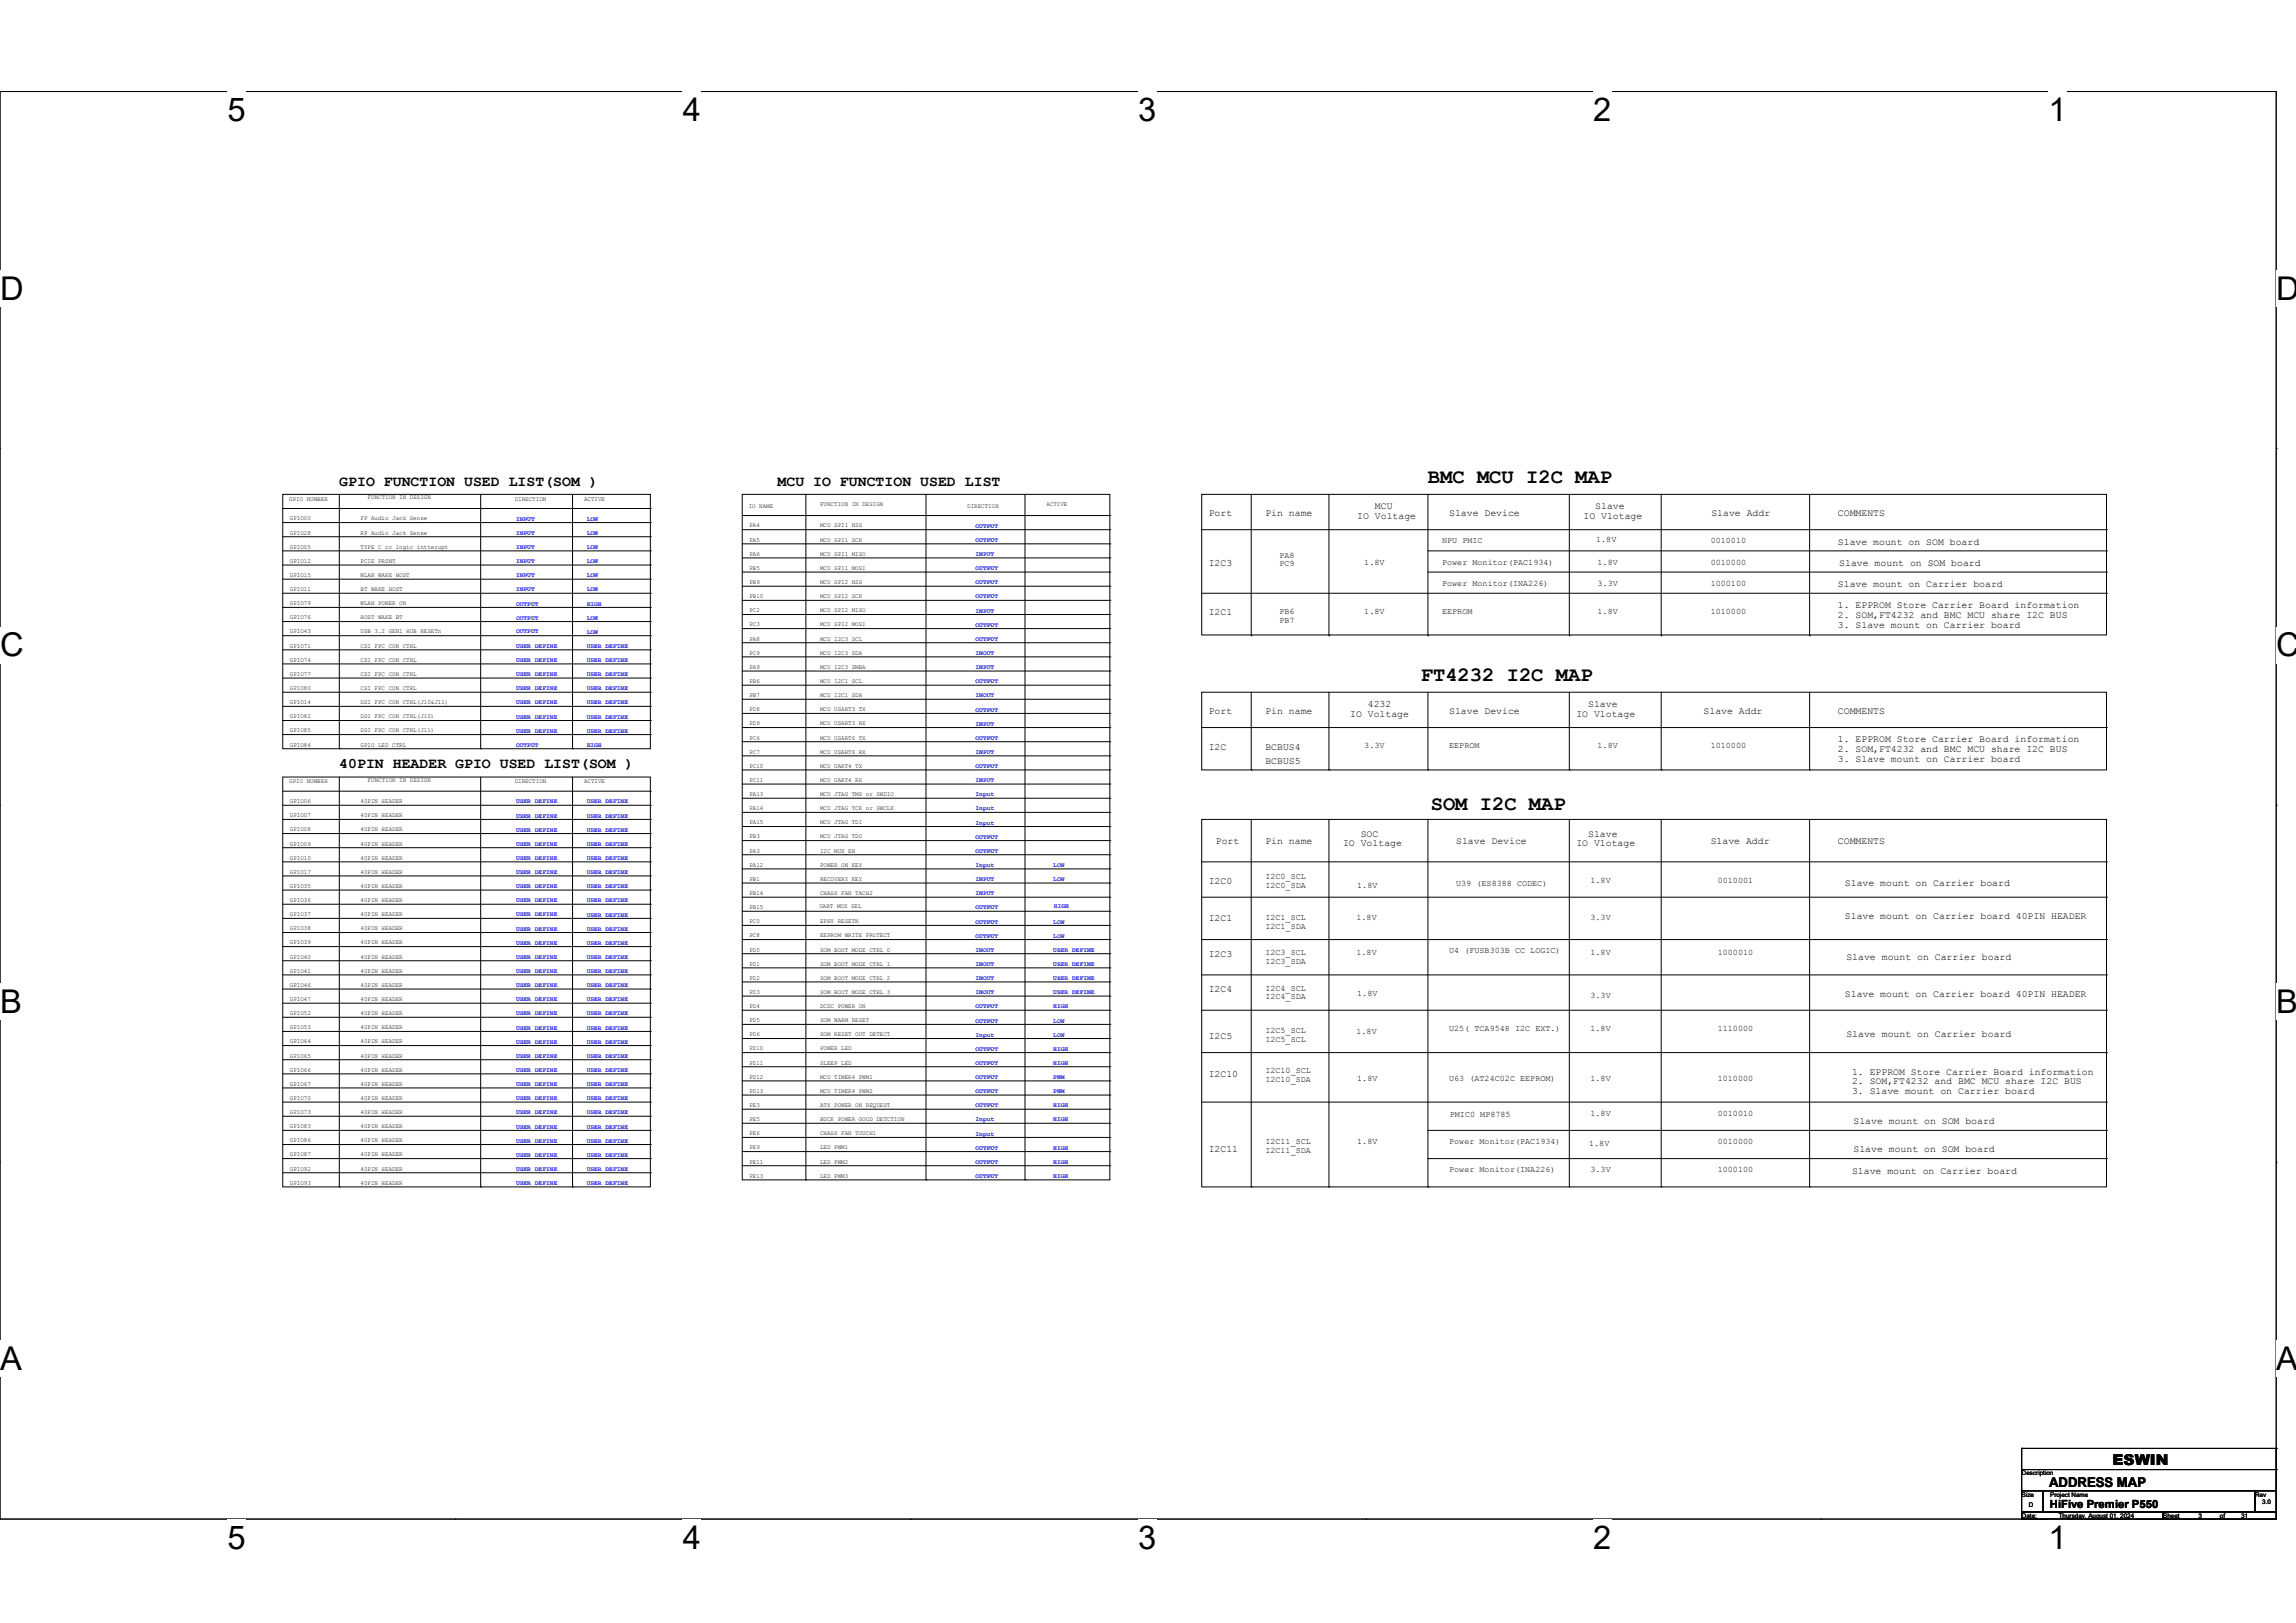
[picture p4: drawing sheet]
<svg xmlns="http://www.w3.org/2000/svg" width="297mm" height="210mm" viewBox="0 0 297 210" stroke-linecap="round" stroke-linejoin="round" font-family="sans-serif">
<defs><g id="words">
<g font-size="4.2">
<text x="29.4" y="15.7">5</text>
<text x="88.3" y="15.7">4</text>
<text x="147.2" y="15.7">3</text>
<text x="206.1" y="15.7">2</text>
<text x="265" y="15.7">1</text>
<text x="0" y="38.8">D</text>
<text x="294.4" y="38.8">D</text>
<text x="0" y="84.9">C</text>
<text x="294.4" y="84.9">C</text>
<text x="0" y="131.1">B</text>
<text x="294.4" y="131.1">B</text>
<text x="0" y="177.3">A</text>
<text x="294.4" y="177.3">A</text>
<text x="29.4" y="200.4">5</text>
<text x="88.3" y="200.4">4</text>
<text x="147.2" y="200.4">3</text>
<text x="206.1" y="200.4">2</text>
<text x="265" y="200.4">1</text>
</g>
<g font-size="2.6">
<text x="184.7" y="62.5">BMC MCU I2C MAP</text>
<text x="183.8" y="88.1">FT4232 I2C MAP</text>
<text x="185.1" y="104.9">SOM I2C MAP</text>
</g>
<g font-size="1.9">
<text x="43.9" y="62.8">GPIO FUNCTION USED LIST(SOM )</text>
<text x="100.6" y="62.8">MCU IO FUNCTION USED LIST</text>
<text x="43.9" y="99.4">40PIN HEADER GPIO USED LIST(SOM )</text>
<text x="273.3" y="189.5">ESWIN</text>
</g>
<text font-size="1.7" x="265.1" y="192.4">ADDRESS MAP</text>
<text font-size="1.5" x="265.2" y="195.2">HiFive Premier P550</text>
<g font-size="1.3">
<text x="177.9" y="65.9">MCU</text>
<text x="206.4" y="65.9">Slave</text>
<text x="156.4" y="66.8">Port</text>
<text x="163.7" y="66.8">Pin name</text>
<text x="175.6" y="67.2">IO Voltage</text>
<text x="187.5" y="66.8">Slave Device</text>
<text x="204.8" y="67.2">IO Vlotage</text>
<text x="221.4" y="66.7">Slave Addr</text>
<text x="237.7" y="70.5">Slave mount on SOM board</text>
<text x="237.7" y="66.8">COMMENTS</text>
<text x="156.4" y="73.2">I2C3</text>
<text x="237.7" y="76">Slave mount on Carrier board</text>
<text x="237.9" y="73.2">Slave mount on SOM board</text>
<text x="156.4" y="79.6">I2C1</text>
<text x="237.7" y="78.7">1. EPPROM Store Carrier Board information</text>
<text x="237.7" y="80">2. SOM,FT4232 and BMC MCU share I2C BUS</text>
<text x="237.7" y="81.2">3. Slave mount on Carrier board</text>
<text x="156.4" y="92.4">Port</text>
<text x="163.7" y="92.4">Pin name</text>
<text x="174.6" y="92.8">IO Voltage</text>
<text x="176.9" y="91.5">4232</text>
<text x="187.5" y="92.4">Slave Device</text>
<text x="203.9" y="92.8">IO Vlotage</text>
<text x="205.4" y="91.5">Slave</text>
<text x="220.4" y="92.4">Slave Addr</text>
<text x="237.7" y="92.4">COMMENTS</text>
<text x="156.4" y="97">I2C</text>
<text x="163.7" y="98.8">BCBUS5</text>
<text x="163.7" y="97">BCBUS4</text>
<text x="237.7" y="96.1">1. EPPROM Store Carrier Board information</text>
<text x="237.7" y="97.3">2. SOM,FT4232 and BMC MCU share I2C BUS</text>
<text x="237.7" y="98.6">3. Slave mount on Carrier board</text>
<text x="157.3" y="109.1">Port</text>
<text x="163.7" y="109.1">Pin name</text>
<text x="173.7" y="109.5">IO Voltage</text>
<text x="176" y="108.2">SOC</text>
<text x="188.4" y="109.1">Slave Device</text>
<text x="203.9" y="109.5">IO Vlotage</text>
<text x="205.4" y="108.2">Slave</text>
<text x="221.3" y="109.1">Slave Addr</text>
<text x="237.7" y="109.1">COMMENTS</text>
<text x="156.4" y="119.2">I2C1</text>
<text x="156.4" y="114.4">I2C0</text>
<text x="238.7" y="114.6">Slave mount on Carrier board</text>
<text x="238.7" y="118.9">Slave mount on Carrier board 40PIN HEADER</text>
<text x="156.4" y="123.8">I2C3</text>
<text x="238.8" y="124.2">Slave mount on Carrier board</text>
<text x="156.4" y="128.3">I2C4</text>
<text x="238.7" y="129">Slave mount on Carrier board 40PIN HEADER</text>
<text x="156.4" y="134.5">I2C5</text>
<text x="238.8" y="134.2">Slave mount on Carrier board</text>
<text x="156.4" y="139.3">I2C10</text>
<text x="239.6" y="139">1. EPPROM Store Carrier Board information</text>
<text x="239.6" y="140.3">2. SOM,FT4232 and BMC MCU share I2C BUS</text>
<text x="239.6" y="141.6">3. Slave mount on Carrier board</text>
<text x="156.4" y="149.1">I2C11</text>
<text x="239.8" y="145.4">Slave mount on SOM board</text>
<text x="239.8" y="149.1">Slave mount on SOM board</text>
<text x="239.6" y="151.8">Slave mount on Carrier board</text>
</g>
<g font-size="1.1">
<text x="186.5" y="70.3">NPU PMIC</text>
<text x="206.5" y="70.1">1.8V</text>
<text x="221.3" y="70.3">0010010</text>
<text x="165.5" y="72.1">PA8</text>
<text x="165.5" y="73.2">PC9</text>
<text x="176.5" y="73.1">1.8V</text>
<text x="186.5" y="73.1">Power Monitor(PAC1934)</text>
<text x="186.5" y="75.8">Power Monitor(INA226)</text>
<text x="206.7" y="73.1">1.8V</text>
<text x="206.7" y="75.8">3.3V</text>
<text x="221.3" y="73.1">0010000</text>
<text x="221.3" y="75.8">1000100</text>
<text x="165.5" y="79.5">PB6</text>
<text x="165.5" y="80.5">PB7</text>
<text x="176.5" y="79.5">1.8V</text>
<text x="186.5" y="79.5">EEPROM</text>
<text x="206.7" y="79.5">1.8V</text>
<text x="221.3" y="79.5">1010000</text>
<text x="176.5" y="96.8">3.3V</text>
<text x="187.5" y="96.8">EEPROM</text>
<text x="206.7" y="96.8">1.8V</text>
<text x="221.3" y="96.8">1010000</text>
<text x="163.7" y="113.8">I2C0_SCL</text>
<text x="163.7" y="114.8">I2C0_SDA</text>
<text x="163.7" y="119.1">I2C1_SCL</text>
<text x="175.5" y="119.1">1.8V</text>
<text x="175.6" y="114.9">1.8V</text>
<text x="188.4" y="114.6">U39 (ES8388 CODEC)</text>
<text x="205.7" y="114.3">1.8V</text>
<text x="205.7" y="119.1">3.3V</text>
<text x="222.2" y="114.3">0010001</text>
<text x="163.7" y="120.1">I2C1_SDA</text>
<text x="163.7" y="123.6">I2C3_SCL</text>
<text x="163.7" y="124.7">I2C3_SDA</text>
<text x="175.5" y="123.6">1.8V</text>
<text x="187.5" y="123.3">U4 (FUSB303B CC LOGIC)</text>
<text x="205.7" y="123.6">1.8V</text>
<text x="222.2" y="123.6">1000010</text>
<text x="163.7" y="128.2">I2C4_SCL</text>
<text x="163.7" y="129.3">I2C4_SDA</text>
<text x="175.6" y="128.8">1.8V</text>
<text x="205.7" y="129.1">3.3V</text>
<text x="163.7" y="133.7">I2C5_SCL</text>
<text x="163.7" y="134.8">I2C5_SCL</text>
<text x="175.5" y="133.8">1.8V</text>
<text x="187.5" y="133.4">U25( TCA9548 I2C EXT.)</text>
<text x="205.7" y="133.4">1.8V</text>
<text x="222.2" y="133.4">1110000</text>
<text x="163.7" y="138.9">I2C10_SCL</text>
<text x="163.7" y="140">I2C10_SDA</text>
<text x="175.6" y="139.8">1.8V</text>
<text x="187.5" y="139.8">U63 (AT24C02C EEPROM)</text>
<text x="205.7" y="139.8">1.8V</text>
<text x="222.2" y="139.8">1010000</text>
<text x="163.7" y="148">I2C11_SCL</text>
<text x="163.7" y="149.1">I2C11_SDA</text>
<text x="175.6" y="148">1.8V</text>
<text x="187.5" y="148">Power Monitor(PAC1934)</text>
<text x="187.5" y="144.5">PMIC0 MP8785</text>
<text x="205.6" y="148.2">1.8V</text>
<text x="205.7" y="144.4">1.8V</text>
<text x="222.2" y="144.4">0010010</text>
<text x="222.2" y="148">0010000</text>
<text x="187.5" y="151.7">Power Monitor(INA226)</text>
<text x="205.7" y="151.7">3.3V</text>
<text x="222.2" y="151.7">1000100</text>
</g>
<g font-size=".8">
<text x="37.4" y="64.8">GPIO NUMBER</text>
<text x="47.6" y="64.6">FUNCTION IN DESIGN</text>
<text x="66.6" y="64.8">DIRECTION</text>
<text x="75.5" y="64.8">ACTIVE</text>
<text x="96.9" y="65.7">IO NAME</text>
<text x="106.1" y="65.5">FUNCTION IN DESIGN</text>
<text x="125.1" y="65.7">DIRECTION</text>
<text x="135.4" y="65.5">ACTIVE</text>
<text x="37.5" y="67.3">GPIO00</text>
<text x="37.5" y="71">GPIO05</text>
<text x="37.5" y="69.2">GPIO28</text>
<text x="46.6" y="67.3">FP Audio Jack Sense</text>
<text x="46.6" y="71">TYPE C cc logic intterupt</text>
<text x="46.6" y="69.2">RP Audio Jack Sense</text>
<text x="96.9" y="68.3">PA4</text>
<text x="96.9" y="70.1">PA5</text>
<text x="96.9" y="71.9">PA6</text>
<text x="106.1" y="68.3">MCU SPI1 NSS</text>
<text x="106.1" y="70.1">MCU SPI1 SCK</text>
<text x="106.1" y="71.9">MCU SPI1 MISO</text>
<text x="37.5" y="72.8">GPIO12</text>
<text x="37.5" y="74.7">GPIO15</text>
<text x="37.5" y="76.5">GPIO11</text>
<text x="46.6" y="72.8">PCIE PRSNT</text>
<text x="46.6" y="74.7">WLAN WAKE HOST</text>
<text x="46.6" y="76.5">BT WAKE HOST</text>
<text x="96.9" y="73.7">PB5</text>
<text x="96.9" y="75.6">PB9</text>
<text x="96.9" y="77.4">PB10</text>
<text x="106.1" y="73.7">MCU SPI1 MOSI</text>
<text x="106.1" y="75.6">MCU SPI2 NSS</text>
<text x="106.1" y="77.4">MCU SPI2 SCK</text>
<text x="37.5" y="82">GPIO43</text>
<text x="37.5" y="83.8">GPIO71</text>
<text x="37.5" y="78.3">GPIO79</text>
<text x="37.5" y="80.1">GPIO76</text>
<text x="46.6" y="82">USB 3.2 GEN1 HUB RESETn</text>
<text x="46.6" y="83.8">CSI FPC CON CTRL</text>
<text x="46.6" y="80.1">HOST WAKE BT</text>
<text x="46.6" y="78.3">WLAN POWER ON</text>
<text x="96.9" y="81.1">PC3</text>
<text x="96.9" y="79.2">PC2</text>
<text x="96.9" y="82.9">PA8</text>
<text x="106.1" y="79.2">MCU SPI2 MISO</text>
<text x="106.1" y="81.1">MCU SPI2 MOSI</text>
<text x="106.1" y="82.9">MCU I2C3 SCL</text>
<text x="37.5" y="85.6">GPIO74</text>
<text x="37.5" y="87.5">GPIO77</text>
<text x="37.5" y="89.3">GPIO80</text>
<text x="46.6" y="87.5">CSI FPC CON CTRL</text>
<text x="46.6" y="85.6">CSI FPC CON CTRL</text>
<text x="46.6" y="89.3">CSI FPC CON CTRL</text>
<text x="96.9" y="84.7">PC9</text>
<text x="96.9" y="86.5">PA9</text>
<text x="96.9" y="88.4">PB6</text>
<text x="106.1" y="84.7">MCU I2C3 SDA</text>
<text x="106.1" y="86.5">MCU I2C3 SMBA</text>
<text x="106.1" y="88.4">MCU I2C1 SCL</text>
<text x="37.5" y="91.1">GPIO14</text>
<text x="37.5" y="94.8">GPIO85</text>
<text x="37.5" y="92.9">GPIO82</text>
<text x="46.6" y="91.1">DSI FPC CON CTRL(J10&amp;J11)</text>
<text x="46.6" y="92.9">DSI FPC CON CTRL(J10)</text>
<text x="46.6" y="94.8">DSI FPC CON CTRL(J11)</text>
<text x="96.9" y="90.2">PB7</text>
<text x="96.9" y="95.7">PC6</text>
<text x="96.9" y="93.9">PD9</text>
<text x="96.9" y="92">PD8</text>
<text x="106.1" y="90.2">MCU I2C1 SDA</text>
<text x="106.1" y="95.7">MCU USART6 TX</text>
<text x="106.1" y="92">MCU USART3 TX</text>
<text x="106.1" y="93.9">MCU USART3 RX</text>
<text x="37.4" y="101.4">GPIO NUMBER</text>
<text x="37.5" y="96.6">GPIO84</text>
<text x="46.6" y="96.6">GPIO LED CTRL</text>
<text x="47.6" y="101.2">FUNCTION IN DESIGN</text>
<text x="66.6" y="101.4">DIRECTION</text>
<text x="75.5" y="101.4">ACTIVE</text>
<text x="96.9" y="97.5">PC7</text>
<text x="96.9" y="101.2">PC11</text>
<text x="96.9" y="99.3">PC10</text>
<text x="106.1" y="97.5">MCU USART6 RX</text>
<text x="106.1" y="101.2">MCU UART4 RX</text>
<text x="106.1" y="99.3">MCU UART4 TX</text>
<text x="37.5" y="103.9">GPIO06</text>
<text x="37.5" y="105.7">GPIO07</text>
<text x="37.5" y="107.6">GPIO08</text>
<text x="46.6" y="103.9">40PIN HEADER</text>
<text x="46.6" y="105.7">40PIN HEADER</text>
<text x="46.6" y="107.6">40PIN HEADER</text>
<text x="96.9" y="104.8">PA14</text>
<text x="96.9" y="103">PA13</text>
<text x="96.9" y="106.7">PA15</text>
<text x="106.1" y="103">MCU JTAG TMS or SWDIO</text>
<text x="106.1" y="104.8">MCU JTAG TCK or SWCLK</text>
<text x="106.1" y="106.7">MCU JTAG TDI</text>
<text x="37.5" y="109.4">GPIO09</text>
<text x="37.5" y="111.2">GPIO10</text>
<text x="37.5" y="113.1">GPIO17</text>
<text x="46.6" y="109.4">40PIN HEADER</text>
<text x="46.6" y="111.2">40PIN HEADER</text>
<text x="46.6" y="113.1">40PIN HEADER</text>
<text x="96.9" y="108.5">PB3</text>
<text x="96.9" y="110.3">PA3</text>
<text x="96.9" y="112.2">PA12</text>
<text x="96.9" y="114">PB1</text>
<text x="106.1" y="108.5">MCU JTAG TDO</text>
<text x="106.1" y="110.3">I2C_MUX_EN</text>
<text x="106.1" y="112.2">POWER ON KEY</text>
<text x="106.1" y="114">RECOVERY KEY</text>
<text x="37.5" y="116.7">GPIO36</text>
<text x="37.5" y="118.5">GPIO37</text>
<text x="37.5" y="114.9">GPIO35</text>
<text x="46.6" y="114.9">40PIN HEADER</text>
<text x="46.6" y="116.7">40PIN HEADER</text>
<text x="46.6" y="118.5">40PIN HEADER</text>
<text x="96.9" y="115.8">PB14</text>
<text x="96.9" y="117.6">PB15</text>
<text x="96.9" y="119.5">PC0</text>
<text x="106" y="117.5">UART MUX SEL</text>
<text x="106.1" y="115.8">CHASS FAN TACH2</text>
<text x="106.1" y="119.5">EPHY RESETN</text>
<text x="37.5" y="120.4">GPIO38</text>
<text x="37.5" y="122.2">GPIO39</text>
<text x="37.5" y="124">GPIO40</text>
<text x="37.5" y="125.9">GPIO41</text>
<text x="46.6" y="120.4">40PIN HEADER</text>
<text x="46.6" y="122.2">40PIN HEADER</text>
<text x="46.6" y="124">40PIN HEADER</text>
<text x="46.6" y="125.9">40PIN HEADER</text>
<text x="96.9" y="121.3">PC8</text>
<text x="96.9" y="123.1">PD0</text>
<text x="96.9" y="124.9">PD1</text>
<text x="106.1" y="121.3">EEPROM WRITE PROTECT</text>
<text x="106.1" y="124.9">SOM BOOT MODE CTRL 1</text>
<text x="106.1" y="123.1">SOM BOOT MODE CTRL 0</text>
<text x="37.5" y="127.7">GPIO46</text>
<text x="37.5" y="129.5">GPIO47</text>
<text x="37.5" y="131.4">GPIO52</text>
<text x="46.6" y="127.7">40PIN HEADER</text>
<text x="46.6" y="129.5">40PIN HEADER</text>
<text x="46.6" y="131.4">40PIN HEADER</text>
<text x="96.9" y="130.4">PD4</text>
<text x="96.9" y="126.8">PD2</text>
<text x="96.9" y="128.6">PD3</text>
<text x="106.1" y="128.6">SOM BOOT MODE CTRL 3</text>
<text x="106.1" y="126.8">SOM BOOT MODE CTRL 2</text>
<text x="106.1" y="130.4">DCDC POWER ON</text>
<text x="37.5" y="133.2">GPIO53</text>
<text x="37.5" y="136.8">GPIO65</text>
<text x="37.5" y="135">GPIO64</text>
<text x="46.6" y="133.2">40PIN HEADER</text>
<text x="46.6" y="135">40PIN HEADER</text>
<text x="46.6" y="136.8">40PIN HEADER</text>
<text x="96.9" y="132.3">PD5</text>
<text x="96.9" y="134.1">PD6</text>
<text x="96.9" y="135.9">PD10</text>
<text x="96.9" y="137.8">PD11</text>
<text x="106.1" y="134.1">SOM RESET OUT DETECT</text>
<text x="106.1" y="132.3">SOM WARM RESET</text>
<text x="106.1" y="135.9">POWER LED</text>
<text x="106.1" y="137.8">SLEEP LED</text>
<text x="37.5" y="138.7">GPIO66</text>
<text x="37.5" y="140.5">GPIO67</text>
<text x="37.5" y="142.3">GPIO70</text>
<text x="46.6" y="138.7">40PIN HEADER</text>
<text x="46.6" y="140.5">40PIN HEADER</text>
<text x="46.6" y="142.3">40PIN HEADER</text>
<text x="96.9" y="141.4">PD13</text>
<text x="96.9" y="139.6">PD12</text>
<text x="96.9" y="143.2">PE3</text>
<text x="106.1" y="141.4">MCU TIMER4 PWM2</text>
<text x="106.1" y="139.6">MCU TIMER4 PWM1</text>
<text x="106.1" y="143.2">ATX POWER ON REQUEST</text>
<text x="37.5" y="144.2">GPIO73</text>
<text x="37.5" y="149.6">GPIO87</text>
<text x="37.5" y="147.8">GPIO86</text>
<text x="37.5" y="146">GPIO83</text>
<text x="46.6" y="144.2">40PIN HEADER</text>
<text x="46.6" y="149.6">40PIN HEADER</text>
<text x="46.6" y="146">40PIN HEADER</text>
<text x="46.6" y="147.8">40PIN HEADER</text>
<text x="96.9" y="145.1">PE5</text>
<text x="96.9" y="146.9">PE6</text>
<text x="96.9" y="148.7">PE9</text>
<text x="106.1" y="145.1">BUCK POWER GOOD DETCTION</text>
<text x="106.1" y="146.9">CHASS FAN TOUCH1</text>
<text x="106.1" y="148.7">LED PWM1</text>
<text x="37.5" y="151.5">GPIO92</text>
<text x="37.5" y="153.3">GPIO93</text>
<text x="46.6" y="151.5">40PIN HEADER</text>
<text x="46.6" y="153.3">40PIN HEADER</text>
<text x="96.9" y="150.5">PE11</text>
<text x="96.9" y="152.4">PE13</text>
<text x="106.1" y="150.5">LED PWM2</text>
<text x="106.1" y="152.4">LED PWM3</text>
<text x="261.5" y="190.9">Description</text>
<text x="261.5" y="193.6">Size</text>
<text x="261.5" y="196.4">Date:</text>
<text x="262.5" y="195">D</text>
<text x="265.2" y="193.6">Project Name</text>
<text x="266.3" y="196.4">Thursday, August 01, 2024</text>
<text x="279.8" y="196.4">Sheet</text>
<text x="284.4" y="196.4">3</text>
<text x="287.2" y="196.4">of</text>
<text x="289.9" y="196.4">31</text>
<text x="291.7" y="193.6">Rev</text>
<text x="292.6" y="194.6">3.0</text>
</g>
<g font-size=".8" fill="#00f">
<text x="66.7" y="67.4">INPUT</text>
<text x="66.7" y="71">INPUT</text>
<text x="66.7" y="69.2">INPUT</text>
<text x="75.9" y="67.4">LOW</text>
<text x="75.9" y="71">LOW</text>
<text x="75.9" y="69.2">LOW</text>
<text x="126.2" y="68.3">OUTPUT</text>
<text x="126.2" y="70.1">OUTPUT</text>
<text x="126.2" y="72">INPUT</text>
<text x="66.7" y="72.9">INPUT</text>
<text x="66.7" y="74.7">INPUT</text>
<text x="66.7" y="76.5">INPUT</text>
<text x="75.9" y="72.9">LOW</text>
<text x="75.9" y="74.7">LOW</text>
<text x="75.9" y="76.5">LOW</text>
<text x="126.2" y="73.8">OUTPUT</text>
<text x="126.2" y="75.6">OUTPUT</text>
<text x="126.2" y="77.4">OUTPUT</text>
<text x="66.7" y="81.9">OUTPUT</text>
<text x="66.7" y="83.8">USER DEFINE</text>
<text x="66.7" y="80.2">OUTPUT</text>
<text x="66.7" y="78.4">OUTPUT</text>
<text x="75.9" y="82">LOW</text>
<text x="75.9" y="83.8">USER DEFINE</text>
<text x="75.9" y="78.4">HIGH</text>
<text x="75.9" y="80.2">LOW</text>
<text x="126.2" y="81.1">OUTPUT</text>
<text x="126.2" y="79.3">INPUT</text>
<text x="126.2" y="82.9">OUTPUT</text>
<text x="66.7" y="87.5">USER DEFINE</text>
<text x="66.7" y="85.7">USER DEFINE</text>
<text x="66.7" y="89.3">USER DEFINE</text>
<text x="75.9" y="85.7">USER DEFINE</text>
<text x="75.9" y="87.5">USER DEFINE</text>
<text x="75.9" y="89.3">USER DEFINE</text>
<text x="126.2" y="84.8">INOUT</text>
<text x="126.2" y="86.6">INPUT</text>
<text x="126.2" y="88.4">OUTPUT</text>
<text x="66.7" y="91.2">USER DEFINE</text>
<text x="66.7" y="93">USER DEFINE</text>
<text x="66.7" y="94.8">USER DEFINE</text>
<text x="75.9" y="91.2">USER DEFINE</text>
<text x="75.9" y="93">USER DEFINE</text>
<text x="75.9" y="94.8">USER DEFINE</text>
<text x="126.2" y="90.2">INOUT</text>
<text x="126.2" y="95.7">OUTPUT</text>
<text x="126.2" y="92.1">OUTPUT</text>
<text x="126.2" y="93.9">INPUT</text>
<text x="66.7" y="96.6">OUTPUT</text>
<text x="75.9" y="96.6">HIGH</text>
<text x="126.2" y="97.6">INPUT</text>
<text x="126.2" y="99.4">OUTPUT</text>
<text x="126.2" y="101.2">INPUT</text>
<text x="66.7" y="107.6">USER DEFINE</text>
<text x="66.7" y="104">USER DEFINE</text>
<text x="66.7" y="105.8">USER DEFINE</text>
<text x="75.9" y="107.6">USER DEFINE</text>
<text x="75.9" y="104">USER DEFINE</text>
<text x="75.9" y="105.8">USER DEFINE</text>
<text x="126.2" y="103">Input</text>
<text x="126.2" y="104.9">Input</text>
<text x="126.2" y="106.7">Input</text>
<text x="66.7" y="113.1">USER DEFINE</text>
<text x="66.7" y="111.3">USER DEFINE</text>
<text x="66.7" y="109.4">USER DEFINE</text>
<text x="75.9" y="113.1">USER DEFINE</text>
<text x="75.9" y="111.3">USER DEFINE</text>
<text x="75.9" y="109.4">USER DEFINE</text>
<text x="126.2" y="108.5">OUTPUT</text>
<text x="126.2" y="110.4">OUTPUT</text>
<text x="126.2" y="112.2">Input</text>
<text x="136.3" y="112.2">LOW</text>
<text x="66.7" y="114.9">USER DEFINE</text>
<text x="66.7" y="116.8">USER DEFINE</text>
<text x="66.7" y="118.5">USER DEFINE</text>
<text x="75.9" y="116.8">USER DEFINE</text>
<text x="75.9" y="114.9">USER DEFINE</text>
<text x="75.9" y="118.6">USER DEFINE</text>
<text x="126.2" y="114">INPUT</text>
<text x="126.2" y="115.8">INPUT</text>
<text x="126.2" y="117.7">OUTPUT</text>
<text x="126.2" y="119.5">OUTPUT</text>
<text x="136.3" y="114">LOW</text>
<text x="136.3" y="119.5">LOW</text>
<text x="136.3" y="117.5">HIGH</text>
<text x="66.7" y="120.4">USER DEFINE</text>
<text x="66.7" y="124.1">USER DEFINE</text>
<text x="66.7" y="122.2">USER DEFINE</text>
<text x="66.7" y="125.9">USER DEFINE</text>
<text x="75.9" y="122.2">USER DEFINE</text>
<text x="75.9" y="125.9">USER DEFINE</text>
<text x="75.9" y="120.4">USER DEFINE</text>
<text x="75.9" y="124.1">USER DEFINE</text>
<text x="126.2" y="121.3">OUTPUT</text>
<text x="126.2" y="123.2">INOUT</text>
<text x="126.2" y="125">INOUT</text>
<text x="136.3" y="123.2">USER DEFINE</text>
<text x="136.3" y="125">USER DEFINE</text>
<text x="136.3" y="121.3">LOW</text>
<text x="66.7" y="129.6">USER DEFINE</text>
<text x="66.7" y="131.4">USER DEFINE</text>
<text x="66.7" y="127.7">USER DEFINE</text>
<text x="75.9" y="131.4">USER DEFINE</text>
<text x="75.9" y="127.7">USER DEFINE</text>
<text x="75.9" y="129.6">USER DEFINE</text>
<text x="126.2" y="128.7">INOUT</text>
<text x="126.2" y="126.8">INOUT</text>
<text x="126.2" y="130.5">OUTPUT</text>
<text x="136.3" y="126.8">USER DEFINE</text>
<text x="136.3" y="130.5">HIGH</text>
<text x="136.3" y="128.7">USER DEFINE</text>
<text x="66.7" y="133.2">USER DEFINE</text>
<text x="66.7" y="136.9">USER DEFINE</text>
<text x="66.7" y="135.1">USER DEFINE</text>
<text x="75.9" y="133.2">USER DEFINE</text>
<text x="75.9" y="136.9">USER DEFINE</text>
<text x="75.9" y="135.1">USER DEFINE</text>
<text x="126.2" y="132.3">OUTPUT</text>
<text x="126.2" y="134.1">Input</text>
<text x="126.2" y="136">OUTPUT</text>
<text x="126.2" y="137.8">OUTPUT</text>
<text x="136.3" y="134.1">LOW</text>
<text x="136.3" y="132.3">LOW</text>
<text x="136.3" y="136">HIGH</text>
<text x="136.3" y="137.8">HIGH</text>
<text x="66.7" y="138.7">USER DEFINE</text>
<text x="66.7" y="142.4">USER DEFINE</text>
<text x="66.7" y="140.5">USER DEFINE</text>
<text x="75.9" y="138.7">USER DEFINE</text>
<text x="75.9" y="142.4">USER DEFINE</text>
<text x="75.9" y="140.5">USER DEFINE</text>
<text x="126.2" y="139.6">OUTPUT</text>
<text x="126.2" y="141.4">OUTPUT</text>
<text x="126.2" y="143.3">OUTPUT</text>
<text x="136.3" y="143.3">HIGH</text>
<text x="136.3" y="139.6">PWM</text>
<text x="136.3" y="141.4">PWM</text>
<text x="66.7" y="144.2">USER DEFINE</text>
<text x="66.7" y="149.7">USER DEFINE</text>
<text x="66.7" y="147.8">USER DEFINE</text>
<text x="66.7" y="146">USER DEFINE</text>
<text x="75.9" y="144.2">USER DEFINE</text>
<text x="75.9" y="147.8">USER DEFINE</text>
<text x="75.9" y="146">USER DEFINE</text>
<text x="75.9" y="149.7">USER DEFINE</text>
<text x="126.2" y="145.1">Input</text>
<text x="126.2" y="146.9">Input</text>
<text x="126.2" y="148.8">OUTPUT</text>
<text x="136.3" y="145.1">HIGH</text>
<text x="136.3" y="148.8">HIGH</text>
<text x="66.7" y="151.5">USER DEFINE</text>
<text x="66.7" y="153.3">USER DEFINE</text>
<text x="75.9" y="151.5">USER DEFINE</text>
<text x="75.9" y="153.3">USER DEFINE</text>
<text x="126.2" y="150.6">OUTPUT</text>
<text x="126.2" y="152.4">OUTPUT</text>
<text x="136.3" y="150.6">HIGH</text>
<text x="136.3" y="152.4">HIGH</text>
</g>
</g></defs>
<path d="M0 11.8h294.4v184.8h-294.4z" fill="none" stroke="#000" stroke-width=".13"/>
<g fill="#fff">
<path d="M29.4 11.8h2.4v4.8h-2.4z"/>
<path d="M29.4 196.6h2.4v4.7h-2.4z"/>
</g>
<path d="M58.9 11.8h.1M58.9 196.6h.1" fill="none" stroke="#000" stroke-width=".13"/>
<g fill="#fff">
<path d="M88.3 11.8h2.4v4.8h-2.4z"/>
<path d="M88.3 196.6h2.4v4.7h-2.4z"/>
</g>
<path d="M117.8 11.8h.1M117.8 196.6h.1" fill="none" stroke="#000" stroke-width=".13"/>
<g fill="#fff">
<path d="M147.2 11.8h2.4v4.8h-2.4z"/>
<path d="M147.2 196.6h2.4v4.7h-2.4z"/>
</g>
<path d="M176.7 11.8h.1M176.7 196.6h.1" fill="none" stroke="#000" stroke-width=".13"/>
<g fill="#fff">
<path d="M206.1 11.8h2.3v4.8h-2.3z"/>
<path d="M206.1 196.6h2.3v4.7h-2.3z"/>
</g>
<path d="M235.5 11.8h.1M235.5 196.6h.1" fill="none" stroke="#000" stroke-width=".13"/>
<g fill="#fff">
<path d="M265 11.8h2.3v4.8h-2.3z"/>
<path d="M265 196.6h2.3v4.7h-2.3z"/>
<path d="M0 34.9h3.1v4.8h-3.1z"/>
<path d="M294.4 34.9h2.6v4.8h-2.6z"/>
<path d="M0 81.1h3.1v4.7h-3.1z"/>
<path d="M294.4 81.1h2.6v4.7h-2.6z"/>
</g>
<path d="M0 58h.1M294.4 58h.1" fill="none" stroke="#000" stroke-width=".13"/>
<g fill="#fff">
<path d="M0 127.3h2.8v4.7h-2.8z"/>
<path d="M294.4 127.3h2.6v4.7h-2.6z"/>
</g>
<path d="M0 104.2h.1M294.4 104.2h.1" fill="none" stroke="#000" stroke-width=".13"/>
<g fill="#fff">
<path d="M0 173.5h2.8v4.7h-2.8z"/>
<path d="M294.4 173.5h2.6v4.7h-2.6z"/>
</g>
<g fill="none" stroke="#000" stroke-width=".13">
<path d="M36.6 64h47.5v32.9h-47.5zM36.6 71.3h47.5M36.6 76.8h47.5M36.6 65.8h47.5M36.6 67.6h47.5M36.6 69.4h47.5M36.6 73.1h47.5M36.6 74.9h47.5M36.6 78.6h47.5M43.9 64v32.9M62.2 64v32.9M74.1 64v32.9"/>
<path d="M84.1 65.8h.1M84.1 67.6h.1M84.1 69.4h.1M84.1 71.3h.1M84.1 73.1h.1M84.1 74.9h.1M84.1 76.8h.1M84.1 78.6h.1M96 64h47.6v88.7h-47.6zM96 68.5h47.6M96 66.7h47.6M96 70.4h47.6"/>
<path d="M96 72.2h47.6M96 74h47.6M96 75.9h47.6M96 77.7h47.6M96 79.5h47.6M104.2 64v88.7M119.8 64v88.7M132.6 64v88.7M143.6 66.7h.1M143.6 68.5h.1M143.6 70.4h.1M143.6 72.2h.1"/>
<path d="M143.6 74h.1M143.6 75.9h.1M143.6 77.7h.1M143.6 79.5h.1M155.4 64h117.1v18.2h-117.1zM155.4 68.5h117.1M155.4 76.8h117.1M161.9 64v18.3M171.9 64v18.3M184.7 71.3h87.8M184.7 64v18.3M184.7 74h87.8"/>
<path d="M203 64v18.3M214.9 64v18.3M234.1 64v18.3M272.5 68.5h.1M272.5 71.3h.1M272.5 76.8h.1M272.5 74h.1M36.6 80.4h47.5M36.6 82.3h47.5M36.6 84.1h47.5M36.6 85.9h47.5M36.6 87.7h47.5"/>
<path d="M36.6 89.6h47.5M36.6 91.4h47.5M36.6 93.2h47.5M36.6 95h47.5M43.9 96.9h.1M62.2 96.9h.1M74.1 96.9h.1M84.1 80.4h.1M84.1 82.3h.1M84.1 84.1h.1M84.1 85.9h.1M84.1 87.7h.1"/>
<path d="M84.1 89.6h.1M84.1 91.4h.1M84.1 93.2h.1M84.1 95h.1M96 94.1h47.6M96 81.3h47.6M96 83.2h47.6M96 85h47.6M96 86.8h47.6M96 88.7h47.6M96 90.5h47.6M96 92.3h47.6"/>
<path d="M96 96h47.6M96 97.8h47.6M96 99.6h47.6M143.6 81.3h.1M143.6 83.2h.1M143.6 85h.1M143.6 86.8h.1M143.6 88.7h.1M143.6 90.5h.1M143.6 92.3h.1M143.6 94.1h.1M143.6 96h.1"/>
<path d="M143.6 97.8h.1M143.6 99.6h.1M155.4 89.6h117.1v10h-117.1zM155.4 94.1h117.1M161.9 99.6h.1M161.9 82.3h.1M161.9 89.6v10M171.9 99.6h.1M171.9 82.3h.1M171.9 89.6v10M184.7 99.6h.1M184.7 82.3h.1"/>
<path d="M184.7 89.6v10M203 99.6h.1M203 82.3h.1M203 89.6v10M214.9 99.6h.1M214.9 82.3h.1M214.9 89.6v10M234.1 99.6h.1M234.1 82.3h.1M234.1 89.6v10M272.5 94.1h.1M36.6 100.5h47.5v53.1h-47.5z"/>
<path d="M36.6 111.5h47.5M36.6 102.4h47.5M36.6 104.2h47.5M36.6 106h47.5M36.6 107.9h47.5M36.6 109.7h47.5M36.6 113.3h47.5M36.6 115.2h47.5M36.6 117h47.5M36.6 118.8h47.5M43.9 100.5v53.1M62.2 100.5v53.1"/>
<path d="M74.1 100.5v53.1M84.1 102.4h.1M84.1 104.2h.1M84.1 106h.1M84.1 107.9h.1M84.1 109.7h.1M84.1 111.5h.1M84.1 113.3h.1M84.1 115.2h.1M84.1 117h.1M84.1 118.8h.1M96 116.1h47.6"/>
<path d="M96 101.5h47.6M96 103.3h47.6M96 105.1h47.6M96 106.9h47.6M96 108.8h47.6M96 110.6h47.6M96 112.4h47.6M96 114.3h47.6M96 117.9h47.6M96 119.7h47.6M143.6 101.5h.1M143.6 103.3h.1"/>
<path d="M143.6 105.1h.1M143.6 106.9h.1M143.6 108.8h.1M143.6 110.6h.1M143.6 112.4h.1M143.6 114.3h.1M143.6 116.1h.1M143.6 117.9h.1M143.6 119.7h.1M155.4 106h117.1v47.6h-117.1zM155.4 111.5h117.1M155.4 116.1h117.1"/>
<path d="M161.9 106v47.6M171.9 106v47.6M184.7 106v47.6M203 106v47.6M214.9 106v47.6M234.1 106v47.6M272.5 111.5h.1M272.5 116.1h.1M36.6 126.1h47.5M36.6 120.7h47.5M36.6 122.5h47.5M36.6 124.3h47.5"/>
<path d="M36.6 128h47.5M36.6 129.8h47.5M36.6 131.6h47.5M36.6 133.5h47.5M36.6 135.3h47.5M36.6 137.1h47.5M36.6 138.9h47.5M84.1 120.7h.1M84.1 122.5h.1M84.1 124.3h.1M84.1 126.1h.1M84.1 128h.1"/>
<path d="M84.1 129.8h.1M84.1 131.6h.1M84.1 133.5h.1M84.1 135.3h.1M84.1 137.1h.1M84.1 138.9h.1M96 121.6h47.6M96 130.7h47.6M96 136.2h47.6M96 123.4h47.6M96 125.2h47.6M96 127.1h47.6"/>
<path d="M96 128.9h47.6M96 132.5h47.6M96 134.4h47.6M96 138h47.6M96 139.9h47.6M143.6 121.6h.1M143.6 123.4h.1M143.6 125.2h.1M143.6 127.1h.1M143.6 128.9h.1M143.6 130.7h.1M143.6 132.5h.1"/>
<path d="M143.6 134.4h.1M143.6 136.2h.1M143.6 138h.1M143.6 139.9h.1M155.4 121.6h117.1M155.4 126.1h117.1M155.4 130.7h117.1M155.4 136.2h117.1M272.5 121.6h.1M272.5 126.1h.1M272.5 130.7h.1M272.5 136.2h.1"/>
<path d="M0 150.4h.1M36.6 140.8h47.5M36.6 142.6h47.5M36.6 144.4h47.5M36.6 146.3h47.5M36.6 148.1h47.5M36.6 149.9h47.5M36.6 151.7h47.5M43.9 153.6h.1M62.2 153.6h.1M74.1 153.6h.1M84.1 140.8h.1"/>
<path d="M84.1 142.6h.1M84.1 144.4h.1M84.1 146.3h.1M84.1 148.1h.1M84.1 149.9h.1M84.1 151.7h.1M96 141.7h47.6M96 143.5h47.6M96 145.3h47.6M96 147.2h47.6M96 149h47.6M96 150.8h47.6"/>
<path d="M104.2 152.7h.1M119.8 152.7h.1M132.6 152.7h.1M143.6 141.7h.1M143.6 143.5h.1M143.6 145.3h.1M143.6 147.2h.1M143.6 149h.1M143.6 150.8h.1M155.4 142.6h117.1M161.9 153.6h.1M171.9 153.6h.1"/>
<path d="M184.7 153.6h.1M184.7 146.3h87.8M184.7 149.9h87.8M203 153.6h.1M214.9 153.6h.1M234.1 153.6h.1M272.5 142.6h.1M272.5 146.3h.1M272.5 149.9h.1M294.4 150.4h.1M261.5 190.2h32.9v2.7h-32.9zM261.5 192.9h2.8v2.7h-2.8z"/>
<path d="M261.5 195.6h18.3v1h-18.3zM261.5 187.4h.1M261.5 187.4v2.8M261.5 187.4h32.9M264.3 192.9h27.4v2.7h-27.4zM279.8 195.6h14.6v1h-14.6zM291.7 192.9h2.7v2.7h-2.7zM294.4 187.4h.1M294.4 190.2h.1M294.4 187.4v2.8"/>
</g>
<use href="#words"/>
</svg>
